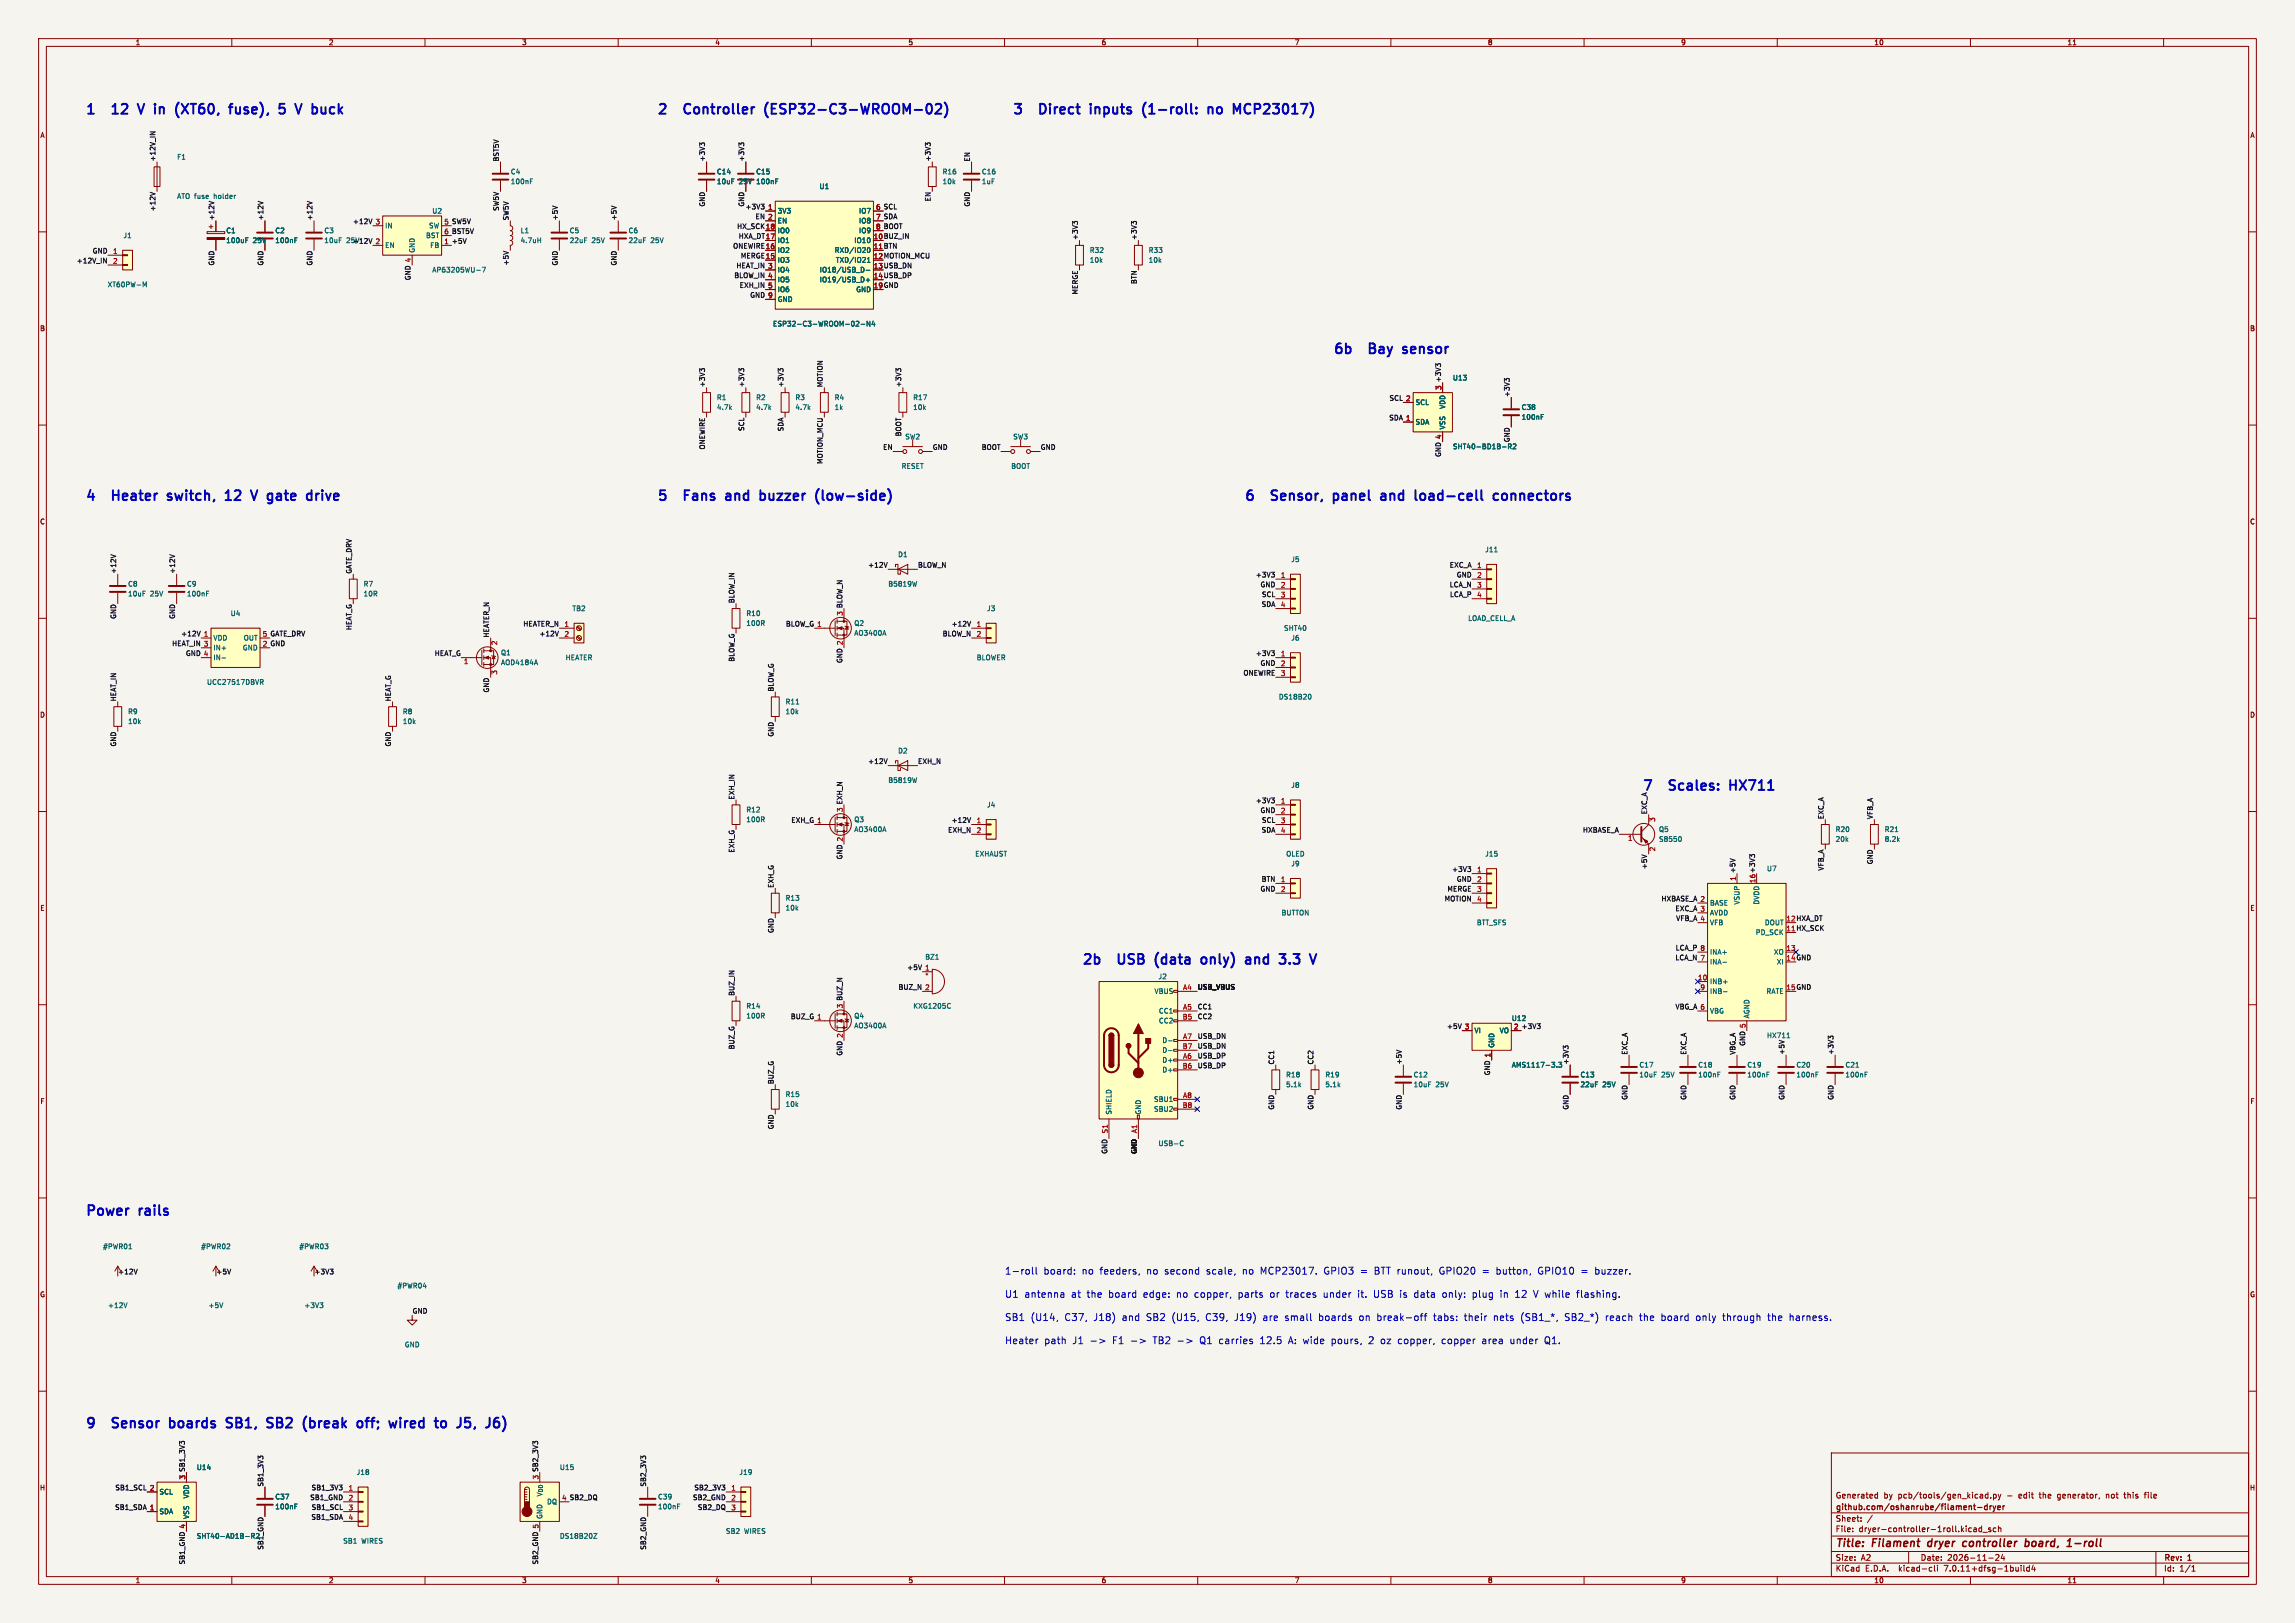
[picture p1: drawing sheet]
<svg xmlns="http://www.w3.org/2000/svg" width="594mm" height="420mm" viewBox="0 0 594 420" stroke-linecap="round" stroke-linejoin="round" font-family="sans-serif">
<defs><g id="words">
<g font-size="3.5" fill="#0000c2">
<text x="22" y="29.8">1</text>
<text x="30.3" y="29.8">12</text>
<text x="38.1" y="29.8">V</text>
<text x="43.2" y="29.8">in</text>
<text x="49.7" y="29.8">(XT60,</text>
<text x="64.7" y="29.8">fuse),</text>
<text x="78.6" y="29.8">5</text>
<text x="84" y="29.8">V</text>
<text x="170" y="29.8">2</text>
<text x="178.3" y="29.8">Controller</text>
<text x="200.1" y="29.8">(ESP32-C3-WROOM-02)</text>
<text x="262" y="29.8">3</text>
<text x="270.3" y="29.8">Direct</text>
<text x="284.4" y="29.8">inputs</text>
<text x="299" y="29.8">(1-roll:</text>
<text x="316.9" y="29.8">no</text>
<text x="324.5" y="29.8">MCP23017)</text>
<text x="345" y="91.7">6b</text>
<text x="355.6" y="91.7">Bay</text>
<text x="365.3" y="91.7">sensor</text>
<text x="22" y="129.8">4</text>
<text x="30.3" y="129.8">Heater</text>
<text x="45.6" y="129.8">switch,</text>
<text x="61.6" y="129.8">12</text>
<text x="69.4" y="129.8">V</text>
<text x="74.5" y="129.8">gate</text>
<text x="85.7" y="129.8">drive</text>
<text x="170" y="129.8">5</text>
<text x="178.3" y="129.8">Fans</text>
<text x="190.1" y="129.8">and</text>
<text x="199.9" y="129.8">buzzer</text>
<text x="215.4" y="129.8">(low-side)</text>
<text x="322" y="129.8">6</text>
<text x="330.3" y="129.8">Sensor,</text>
<text x="347.3" y="129.8">panel</text>
<text x="360.7" y="129.8">and</text>
<text x="370.5" y="129.8">load-cell</text>
<text x="391.8" y="129.8">connectors</text>
<text x="425" y="204.7">7</text>
<text x="433.3" y="204.7">Scales:</text>
<text x="449.9" y="204.7">HX711</text>
<text x="280" y="249.8">2b</text>
<text x="290.6" y="249.8">USB</text>
<text x="301.2" y="249.8">(data</text>
<text x="314.2" y="249.8">only)</text>
<text x="326.7" y="249.8">and</text>
<text x="336.5" y="249.8">3.3</text>
<text x="22" y="314.7">Power</text>
<text x="36.2" y="314.7">rails</text>
<text x="22" y="369.8">9</text>
<text x="30.3" y="369.8">Sensor</text>
<text x="46.1" y="369.8">boards</text>
<text x="61.9" y="369.8">SB1,</text>
<text x="73.4" y="369.8">SB2</text>
<text x="83.7" y="369.8">(break</text>
<text x="98.8" y="369.8">off;</text>
<text x="108.1" y="369.8">wired</text>
<text x="121" y="369.8">to</text>
<text x="127.7" y="369.8">J5,</text>
</g>
<g font-size="2.8" fill="#840000">
<text x="475" y="400.9">Title:</text>
<text x="484.7" y="400.9">Filament</text>
<text x="499.8" y="400.9">dryer</text>
<text x="509.7" y="400.9">controller</text>
<text x="526.6" y="400.9">board,</text>
<text x="538.3" y="400.9">1-roll</text>
</g>
<g font-size="2.5" fill="#0000c2">
<text x="260" y="330">1-roll</text>
<text x="270" y="330">board:</text>
<text x="280" y="330">no</text>
<text x="284.7" y="330">feeders,</text>
<text x="296.9" y="330">no</text>
<text x="301.6" y="330">second</text>
<text x="312.5" y="330">scale,</text>
<text x="322" y="330">no</text>
<text x="326.7" y="330">MCP23017.</text>
<text x="343.2" y="330">GPIO3</text>
<text x="352.8" y="330">=</text>
<text x="356.5" y="330">BTT runout,</text>
<text x="373.5" y="330">GPIO20</text>
<text x="388.4" y="330">button,</text>
<text x="399.3" y="330">GPIO10</text>
<text x="414.2" y="330">buzzer.</text>
<text x="260" y="336">U1</text>
<text x="265.1" y="336">antenna</text>
<text x="277.3" y="336">at</text>
<text x="281.4" y="336">the</text>
<text x="287" y="336">board</text>
<text x="296.1" y="336">edge:</text>
<text x="304.8" y="336">no</text>
<text x="309.5" y="336">copper,</text>
<text x="320.9" y="336">parts</text>
<text x="329.3" y="336">or</text>
<text x="333.5" y="336">traces</text>
<text x="343.3" y="336">under</text>
<text x="352.3" y="336">it.</text>
<text x="356.5" y="336">USB is</text>
<text x="367.1" y="336">data</text>
<text x="374.5" y="336">only:</text>
<text x="382.4" y="336">plug</text>
<text x="389.7" y="336">in</text>
<text x="393.7" y="336">12</text>
<text x="398.6" y="336">V while</text>
<text x="409.9" y="336">flashing.</text>
<text x="260" y="342">SB1</text>
<text x="266.7" y="342">(U14,</text>
<text x="275.5" y="342">C37,</text>
<text x="283.1" y="342">J18)</text>
<text x="290.6" y="342">and</text>
<text x="296.9" y="342">SB2</text>
<text x="303.6" y="342">(U15,</text>
<text x="312.5" y="342">C39,</text>
<text x="320" y="342">J19)</text>
<text x="327.5" y="342">are</text>
<text x="333.2" y="342">small</text>
<text x="342.1" y="342">boards</text>
<text x="352.6" y="342">on</text>
<text x="357.4" y="342">break-off</text>
<text x="372.1" y="342">tabs:</text>
<text x="380.2" y="342">their</text>
<text x="387.8" y="342">nets</text>
<text x="394.9" y="342">(SB1_*,</text>
<text x="406.4" y="342">SB2_*)</text>
<text x="417.1" y="342">reach</text>
<text x="426" y="342">the</text>
<text x="431.7" y="342">board</text>
<text x="440.8" y="342">only</text>
<text x="447.8" y="342">through</text>
<text x="459.6" y="342">the</text>
<text x="465.2" y="342">harness.</text>
<text x="260" y="348">Heater</text>
<text x="270.2" y="348">path</text>
<text x="277.6" y="348">J1</text>
<text x="288.1" y="348">F1</text>
<text x="298.7" y="348">TB2 -&gt;</text>
<text x="311" y="348">Q1 carries</text>
<text x="326.8" y="348">12.5</text>
<text x="334.3" y="348">A: wide</text>
<text x="345.5" y="348">pours,</text>
<text x="355.3" y="348">2</text>
<text x="358.5" y="348">oz</text>
<text x="363" y="348">copper,</text>
<text x="374.5" y="348">copper</text>
<text x="385" y="348">area</text>
<text x="392.4" y="348">under</text>
<text x="401.4" y="348">Q1.</text>
</g>
<g font-size="2.1" fill="#840000">
<text x="475" y="388">Generated</text>
<text x="487.5" y="388">by</text>
<text x="491.3" y="388">pcb/tools/gen_kicad.py</text>
<text x="519.6" y="388">-</text>
<text x="522.8" y="388">edit</text>
<text x="528.3" y="388">the</text>
<text x="533.1" y="388">generator,</text>
<text x="545.8" y="388">not</text>
<text x="550.7" y="388">this</text>
<text x="556.1" y="388">file</text>
<text x="475" y="394">Sheet:</text>
<text x="475" y="391.2">github.com/oshanrube/filament-dryer</text>
<text x="475" y="396.7">File:</text>
<text x="481.1" y="396.7">dryer-controller-1roll.kicad_sch</text>
<text x="475" y="406.9">KiCad</text>
<text x="475" y="404.1">Size:</text>
<text x="481.7" y="404.1">A2</text>
<text x="482.7" y="406.9">E.D.A.</text>
<text x="491.6" y="406.9">kicad-cli</text>
<text x="497" y="404.1">Date:</text>
<text x="503.5" y="406.9">7.0.11+dfsg-1build4</text>
<text x="504" y="404.1">2026-11-24</text>
<text x="560" y="404.3">Rev:</text>
<text x="560" y="406.9">Id:</text>
<text x="564.1" y="406.9">1/1</text>
<text x="566.4" y="404.3">1</text>
</g>
<g font-size="1.8" fill="#840000">
<text x="35" y="11.9">1</text>
<text x="85" y="11.9">2</text>
<text x="135" y="11.9">3</text>
<text x="185" y="11.9">4</text>
<text x="235" y="11.9">5</text>
<text x="285" y="11.9">6</text>
<text x="335" y="11.9">7</text>
<text x="385" y="11.9">8</text>
<text x="435" y="11.9">9</text>
<text x="485" y="11.9">10</text>
<text x="535" y="11.9">11</text>
<text x="10.3" y="35.9">A</text>
<text x="582.3" y="35.9">A</text>
<text x="226" y="62">10 BUZ_IN</text>
<text x="226" y="67.1">12 MOTION_MCU</text>
<text x="226" y="69.6">13 USB_DN</text>
<text x="226" y="72.1">14 USB_DP</text>
<text x="226" y="74.7">19 GND</text>
<text x="10.3" y="85.9">B</text>
<text x="582.3" y="85.9">B</text>
<text x="10.3" y="135.9">C</text>
<text x="582.3" y="135.9">C</text>
<text x="10.3" y="185.9">D</text>
<text x="582.3" y="185.9">D</text>
<text x="10.3" y="235.9">E</text>
<text x="582.3" y="235.9">E</text>
<text x="391.7" y="266.4">2 +3V3</text>
<text x="10.3" y="285.9">F</text>
<text x="582.3" y="285.9">F</text>
<text x="10.3" y="335.9">G</text>
<text x="582.3" y="335.9">G</text>
<text x="10.2" y="385.9">H</text>
<text x="582.2" y="385.9">H</text>
<text x="35" y="409.9">1</text>
<text x="85" y="409.9">2</text>
<text x="135" y="409.9">3</text>
<text x="185" y="409.9">4</text>
<text x="235" y="409.9">5</text>
<text x="285" y="409.9">6</text>
<text x="335" y="409.9">7</text>
<text x="385" y="409.9">8</text>
<text x="435" y="409.9">9</text>
<text x="485" y="409.9">10</text>
<text x="535" y="409.9">11</text>
</g>
<g font-size="1.8" fill="#0f0f0f">
<text x="40.3" y="41.9" transform="rotate(-90 40.3 41.9)">+12V_IN</text>
<text x="129.2" y="41.9" transform="rotate(-90 129.2 41.9)">BST5V</text>
<text x="182.5" y="41.9" transform="rotate(-90 182.5 41.9)">+3V3</text>
<text x="192.7" y="41.9" transform="rotate(-90 192.7 41.9)">+3V3</text>
<text x="241" y="41.9" transform="rotate(-90 241 41.9)">+3V3</text>
<text x="251.1" y="41.9" transform="rotate(-90 251.1 41.9)">EN</text>
<text x="182.5" y="53.6" transform="rotate(-90 182.5 53.6)">GND</text>
<text x="192.7" y="53.6" transform="rotate(-90 192.7 53.6)">GND</text>
<text x="241" y="52.2" transform="rotate(-90 241 52.2)">EN</text>
<text x="251.1" y="53.6" transform="rotate(-90 251.1 53.6)">GND</text>
<text x="40.3" y="54.8" transform="rotate(-90 40.3 54.8)">+12V</text>
<text x="55.5" y="57.1" transform="rotate(-90 55.5 57.1)">+12V</text>
<text x="68.2" y="57.1" transform="rotate(-90 68.2 57.1)">+12V</text>
<text x="80.9" y="57.1" transform="rotate(-90 80.9 57.1)">+12V</text>
<text x="91.2" y="58.1">+12V</text>
<text x="114.9" y="58.2">5 SW5V</text>
<text x="129.2" y="54.7" transform="rotate(-90 129.2 54.7)">SW5V</text>
<text x="131.7" y="57.1" transform="rotate(-90 131.7 57.1)">SW5V</text>
<text x="144.4" y="57.1" transform="rotate(-90 144.4 57.1)">+5V</text>
<text x="159.7" y="57.1" transform="rotate(-90 159.7 57.1)">+5V</text>
<text x="190.7" y="59.3">HX_SCK 18</text>
<text x="192.8" y="54.3">+3V3</text>
<text x="195.4" y="56.8">EN 2</text>
<text x="226.6" y="54.4">6 SCL</text>
<text x="226.6" y="56.9">7 SDA</text>
<text x="226.6" y="59.4">8 BOOT</text>
<text x="23.9" y="65.7">GND</text>
<text x="89.7" y="63.1">25V</text>
<text x="91.2" y="63.1">+12V</text>
<text x="114.9" y="63.2">1 +5V</text>
<text x="114.9" y="60.7">6 BST5V</text>
<text x="189.6" y="64.4">ONEWIRE16</text>
<text x="191.1" y="61.9">HXA_DT17</text>
<text x="279" y="62.2" transform="rotate(-90 279 62.2)">+3V3</text>
<text x="294.3" y="62.2" transform="rotate(-90 294.3 62.2)">+3V3</text>
<text x="19.8" y="68.2">+12V_IN</text>
<text x="55.5" y="68.8" transform="rotate(-90 55.5 68.8)">GND</text>
<text x="68.2" y="68.8" transform="rotate(-90 68.2 68.8)">GND</text>
<text x="80.9" y="68.8" transform="rotate(-90 80.9 68.8)">GND</text>
<text x="131.7" y="68.8" transform="rotate(-90 131.7 68.8)">+5V</text>
<text x="144.4" y="68.8" transform="rotate(-90 144.4 68.8)">GND</text>
<text x="159.7" y="68.8" transform="rotate(-90 159.7 68.8)">GND</text>
<text x="190.5" y="69.5">HEAT_IN 3</text>
<text x="191.6" y="67">MERGE15</text>
<text x="106.3" y="72.7" transform="rotate(-90 106.3 72.7)">GND 4</text>
<text x="189.9" y="72">BLOW_IN 4</text>
<text x="191.3" y="74.6">EXH_IN 5</text>
<text x="194" y="77.1">GND 9</text>
<text x="279" y="76.3" transform="rotate(-90 279 76.3)">MERGE</text>
<text x="294.3" y="73.6" transform="rotate(-90 294.3 73.6)">BTN</text>
<text x="182.5" y="100.3" transform="rotate(-90 182.5 100.3)">+3V3</text>
<text x="192.7" y="100.3" transform="rotate(-90 192.7 100.3)">+3V3</text>
<text x="202.9" y="100.3" transform="rotate(-90 202.9 100.3)">+3V3</text>
<text x="213" y="100.3" transform="rotate(-90 213 100.3)">MOTION</text>
<text x="233.3" y="100.3" transform="rotate(-90 233.3 100.3)">+3V3</text>
<text x="373.1" y="101" transform="rotate(-90 373.1 101)">3 +3V3</text>
<text x="359.5" y="103.8">SCL 2</text>
<text x="390.8" y="102.9" transform="rotate(-90 390.8 102.9)">+3V3</text>
<text x="192.7" y="111.7" transform="rotate(-90 192.7 111.7)">SCL</text>
<text x="202.9" y="111.7" transform="rotate(-90 202.9 111.7)">SDA</text>
<text x="233.3" y="113.1" transform="rotate(-90 233.3 113.1)">BOOT</text>
<text x="359.4" y="108.9">SDA 1</text>
<text x="182.5" y="116.4" transform="rotate(-90 182.5 116.4)">ONEWIRE</text>
<text x="228.5" y="116.5">EN</text>
<text x="241.3" y="116.5">GND</text>
<text x="254" y="116.5">BOOT</text>
<text x="269.2" y="116.5">GND</text>
<text x="373" y="118.4" transform="rotate(-90 373 118.4)">GND 4</text>
<text x="213" y="120.2" transform="rotate(-90 213 120.2)">MOTION_MCU</text>
<text x="30.1" y="148.6" transform="rotate(-90 30.1 148.6)">+12V</text>
<text x="45.4" y="148.6" transform="rotate(-90 45.4 148.6)">+12V</text>
<text x="91.1" y="148.6" transform="rotate(-90 91.1 148.6)">GATE_DRV</text>
<text x="224.6" y="147">+12V</text>
<text x="237.5" y="147">BLOW_N</text>
<text x="324.9" y="149.5">+3V3</text>
<text x="375.1" y="147">EXC_A</text>
<text x="376.9" y="149.5">GND</text>
<text x="326.1" y="152">GND</text>
<text x="326.5" y="154.6">SCL</text>
<text x="375.1" y="152">LCA_N</text>
<text x="375.2" y="154.6">LCA_P</text>
<text x="30.1" y="160.3" transform="rotate(-90 30.1 160.3)">GND</text>
<text x="45.4" y="160.3" transform="rotate(-90 45.4 160.3)">GND</text>
<text x="190.2" y="156.2" transform="rotate(-90 190.2 156.2)">BLOW_IN</text>
<text x="218.2" y="159.5" transform="rotate(-90 218.2 159.5)">3 BLOW_N</text>
<text x="326.4" y="157.1">SDA</text>
<text x="44.4" y="167.3">HEAT_IN 3</text>
<text x="46.8" y="164.7">+12V</text>
<text x="67.9" y="167.4">2 GND</text>
<text x="67.9" y="164.8">5 GATE_DRV</text>
<text x="91.1" y="163.2" transform="rotate(-90 91.1 163.2)">HEAT_G</text>
<text x="126.7" y="165.1" transform="rotate(-90 126.7 165.1)">HEATER_N</text>
<text x="135.3" y="162.2">HEATER_N 1</text>
<text x="139.5" y="164.7">+12V</text>
<text x="203.3" y="162.2">BLOW_G 1</text>
<text x="243.9" y="164.7">BLOW_N</text>
<text x="246.2" y="162.2">+12V</text>
<text x="48" y="169.8">GND 4</text>
<text x="112.4" y="169.8">HEAT_G</text>
<text x="190.2" y="171.4" transform="rotate(-90 190.2 171.4)">BLOW_G</text>
<text x="218.1" y="171.7" transform="rotate(-90 218.1 171.7)">GND 2</text>
<text x="324.9" y="169.8">+3V3</text>
<text x="326.1" y="172.4">GND</text>
<text x="126.7" y="179.3" transform="rotate(-90 126.7 179.3)">GND</text>
<text x="200.3" y="179.1" transform="rotate(-90 200.3 179.1)">BLOW_G</text>
<text x="321.7" y="174.9">ONEWIRE 3</text>
<text x="30.1" y="181.6" transform="rotate(-90 30.1 181.6)">HEAT_IN</text>
<text x="101.3" y="181.6" transform="rotate(-90 101.3 181.6)">HEAT_G</text>
<text x="200.3" y="190.8" transform="rotate(-90 200.3 190.8)">GND</text>
<text x="30.1" y="193.3" transform="rotate(-90 30.1 193.3)">GND</text>
<text x="101.3" y="193.3" transform="rotate(-90 101.3 193.3)">GND</text>
<text x="224.6" y="197.8">+12V</text>
<text x="237.5" y="197.8">EXH_N</text>
<text x="190.2" y="207" transform="rotate(-90 190.2 207)">EXH_IN</text>
<text x="324.9" y="207.9">+3V3</text>
<text x="204.7" y="213">EXH_G 1</text>
<text x="218.2" y="210.3" transform="rotate(-90 218.2 210.3)">3 EXH_N</text>
<text x="245.3" y="215.6">EXH_N</text>
<text x="246.2" y="213">+12V</text>
<text x="326.1" y="210.5">GND</text>
<text x="326.4" y="215.6">SDA</text>
<text x="326.5" y="213">SCL</text>
<text x="409.6" y="215.6">HXBASE_A</text>
<text x="426.4" y="210.8" transform="rotate(-90 426.4 210.8)">EXC_A</text>
<text x="472.1" y="212.1" transform="rotate(-90 472.1 212.1)">EXC_A</text>
<text x="484.8" y="212.1" transform="rotate(-90 484.8 212.1)">VFB_A</text>
<text x="190.2" y="220.8" transform="rotate(-90 190.2 220.8)">EXH_G</text>
<text x="218.1" y="222.5" transform="rotate(-90 218.1 222.5)">GND 2</text>
<text x="375.7" y="225.7">+3V3</text>
<text x="426.4" y="225.1" transform="rotate(-90 426.4 225.1)">+5V</text>
<text x="472.1" y="225.4" transform="rotate(-90 472.1 225.4)">VFB_A</text>
<text x="484.8" y="223.8" transform="rotate(-90 484.8 223.8)">GND</text>
<text x="200.3" y="229.9" transform="rotate(-90 200.3 229.9)">EXH_G</text>
<text x="326.1" y="230.8">GND</text>
<text x="326.4" y="228.3">BTN</text>
<text x="373.8" y="233.3">MOTION</text>
<text x="374.5" y="230.8">MERGE 3</text>
<text x="376.9" y="228.3">GND</text>
<text x="429.9" y="233.3">HXBASE_A 2</text>
<text x="449.3" y="228" transform="rotate(-90 449.3 228)">1 +5V</text>
<text x="454.4" y="228.6" transform="rotate(-90 454.4 228.6)">16 +3V3</text>
<text x="433.5" y="235.9">EXC_A 3</text>
<text x="433.7" y="238.4">VFB_A 4</text>
<text x="462.2" y="238.5">12 HXA_DT</text>
<text x="200.3" y="241.6" transform="rotate(-90 200.3 241.6)">GND</text>
<text x="462.2" y="241">11 HX_SCK</text>
<text x="234.7" y="251.1">+5V</text>
<text x="433.5" y="248.6">LCA_N 7</text>
<text x="433.6" y="246">LCA_P 8</text>
<text x="462.2" y="248.7">14 GND</text>
<text x="190.2" y="257.8" transform="rotate(-90 190.2 257.8)">BUZ_IN</text>
<text x="232.4" y="256.2">BUZ_N 2</text>
<text x="309.9" y="256.2">USB_VBUS</text>
<text x="462.2" y="256.3">15 GND</text>
<text x="204.6" y="263.8">BUZ_G 1</text>
<text x="218.2" y="261.1" transform="rotate(-90 218.2 261.1)">3 BUZ_N</text>
<text x="309.9" y="263.8">CC2</text>
<text x="309.9" y="261.3">CC1</text>
<text x="433.5" y="261.3">VBG_A 6</text>
<text x="309.9" y="268.9">USB_DN</text>
<text x="374.4" y="266.4">+5V</text>
<text x="190.2" y="271.7" transform="rotate(-90 190.2 271.7)">BUZ_G</text>
<text x="218.1" y="273.3" transform="rotate(-90 218.1 273.3)">GND 2</text>
<text x="309.9" y="274">USB_DP</text>
<text x="309.9" y="271.4">USB_DN</text>
<text x="329.8" y="275.6" transform="rotate(-90 329.8 275.6)">CC1</text>
<text x="340" y="275.6" transform="rotate(-90 340 275.6)">CC2</text>
<text x="362.9" y="275.6" transform="rotate(-90 362.9 275.6)">+5V</text>
<text x="421.3" y="273.1" transform="rotate(-90 421.3 273.1)">EXC_A</text>
<text x="436.5" y="273.1" transform="rotate(-90 436.5 273.1)">EXC_A</text>
<text x="449.2" y="273.1" transform="rotate(-90 449.2 273.1)">VBG_A</text>
<text x="451.8" y="270.8" transform="rotate(-90 451.8 270.8)">GND 5</text>
<text x="461.9" y="273.1" transform="rotate(-90 461.9 273.1)">+5V</text>
<text x="474.6" y="273.1" transform="rotate(-90 474.6 273.1)">+3V3</text>
<text x="200.3" y="280.7" transform="rotate(-90 200.3 280.7)">BUZ_G</text>
<text x="309.9" y="276.5">USB_DP</text>
<text x="385.7" y="278.4" transform="rotate(-90 385.7 278.4)">GND 1</text>
<text x="329.8" y="287.3" transform="rotate(-90 329.8 287.3)">GND</text>
<text x="340" y="287.3" transform="rotate(-90 340 287.3)">GND</text>
<text x="362.9" y="287.3" transform="rotate(-90 362.9 287.3)">GND</text>
<text x="406" y="287.3" transform="rotate(-90 406 287.3)">GND</text>
<text x="421.3" y="284.7" transform="rotate(-90 421.3 284.7)">GND</text>
<text x="436.5" y="284.7" transform="rotate(-90 436.5 284.7)">GND</text>
<text x="449.2" y="284.7" transform="rotate(-90 449.2 284.7)">GND</text>
<text x="461.9" y="284.7" transform="rotate(-90 461.9 284.7)">GND</text>
<text x="474.6" y="284.7" transform="rotate(-90 474.6 284.7)">GND</text>
<text x="200.3" y="292.4" transform="rotate(-90 200.3 292.4)">GND</text>
<text x="286.7" y="298.7" transform="rotate(-90 286.7 298.7)">GND</text>
<text x="294.3" y="298.7" transform="rotate(-90 294.3 298.7)">GND</text>
<text x="30.5" y="329.9">+12V</text>
<text x="55.9" y="329.9">+5V</text>
<text x="81.3" y="329.9">+3V3</text>
<text x="106.7" y="340">GND</text>
<text x="48" y="383" transform="rotate(-90 48 383)">3 SB1_3V3</text>
<text x="139.4" y="383" transform="rotate(-90 139.4 383)">3 SB2_3V3</text>
<text x="29.7" y="385.7">SB1_SCL 2</text>
<text x="68.2" y="384.8" transform="rotate(-90 68.2 384.8)">SB1_3V3</text>
<text x="80.2" y="388.3">SB1_GND</text>
<text x="80.5" y="385.7">SB1_3V3</text>
<text x="145.3" y="388.4">4 SB2_DQ</text>
<text x="167.3" y="384.8" transform="rotate(-90 167.3 384.8)">SB2_3V3</text>
<text x="179.2" y="388.3">SB2_GND</text>
<text x="179.6" y="385.7">SB2_3V3</text>
<text x="29.7" y="390.8">SB1_SDA 1</text>
<text x="80.5" y="393.4">SB1_SDA</text>
<text x="80.5" y="390.8">SB1_SCL</text>
<text x="180.5" y="390.8">SB2_DQ</text>
<text x="167.3" y="401.2" transform="rotate(-90 167.3 401.2)">SB2_GND</text>
<text x="47.9" y="405" transform="rotate(-90 47.9 405)">SB1_GND 4</text>
<text x="139.4" y="405" transform="rotate(-90 139.4 405)">SB2_GND 5</text>
</g>
<g font-size="1.8" fill="#006464">
<text x="45.7" y="41.5">F1</text>
<text x="132.1" y="45.3">C4</text>
<text x="132.1" y="47.9">100nF</text>
<text x="185.4" y="45.3">C14</text>
<text x="185.4" y="47.9">10uF</text>
<text x="191.3" y="47.9">25V 100nF</text>
<text x="195.6" y="45.3">C15</text>
<text x="243.8" y="47.9">10k</text>
<text x="243.8" y="45.3">R16</text>
<text x="254" y="45.3">C16</text>
<text x="254" y="47.9">1uF</text>
<text x="45.7" y="51.7">ATO fuse</text>
<text x="55.4" y="51.7">holder</text>
<text x="212" y="49.1">U1</text>
<text x="99.6" y="59.3">IN</text>
<text x="110.9" y="59.3">SW</text>
<text x="111.8" y="55.5">U2</text>
<text x="201.2" y="55.5">3V3</text>
<text x="201.2" y="58">EN</text>
<text x="222.2" y="55.5">IO7</text>
<text x="222.2" y="58">IO8</text>
<text x="31.8" y="61.8">J1</text>
<text x="58.4" y="60.6">C1</text>
<text x="58.4" y="63.1">100uF</text>
<text x="65.5" y="63.1">25V</text>
<text x="71.1" y="60.6">C2</text>
<text x="71.1" y="63.1">100nF</text>
<text x="83.8" y="60.6">C3</text>
<text x="83.8" y="63.1">10uF</text>
<text x="99.6" y="64.4">EN</text>
<text x="107.5" y="65.5" transform="rotate(-90 107.5 65.5)">GND</text>
<text x="110.1" y="61.8">BST</text>
<text x="111.2" y="64.4">FB</text>
<text x="134.6" y="63.1">4.7uH</text>
<text x="134.6" y="60.6">L1</text>
<text x="147.3" y="60.6">C5</text>
<text x="147.3" y="63.1">22uF</text>
<text x="153.2" y="63.1">25V</text>
<text x="162.6" y="60.6">C6</text>
<text x="162.6" y="63.1">22uF</text>
<text x="168.4" y="63.1">25V</text>
<text x="201.2" y="65.6">IO2</text>
<text x="201.2" y="63.1">IO1</text>
<text x="201.2" y="60.6">IO0</text>
<text x="215.9" y="65.6">RXD/IO20</text>
<text x="221" y="63.1">IO10</text>
<text x="222.2" y="60.6">IO9</text>
<text x="282" y="65.6">R32</text>
<text x="297.2" y="65.6">R33</text>
<text x="111.8" y="70.7">AP63205WU-7</text>
<text x="201.2" y="68.2">IO3</text>
<text x="201.2" y="70.7">IO4</text>
<text x="212" y="70.7">IO18/USB_D-</text>
<text x="216.2" y="68.2">TXD/IO21</text>
<text x="282" y="68.2">10k</text>
<text x="297.2" y="68.2">10k</text>
<text x="27.7" y="74.5">XT60PW-M</text>
<text x="201.2" y="73.3">IO5</text>
<text x="201.2" y="75.8">IO6</text>
<text x="212" y="73.3">IO19/USB_D+</text>
<text x="221.5" y="75.8">GND</text>
<text x="201.2" y="78.3">GND</text>
<text x="200" y="84.7">ESP32-C3-WROOM-02-N4</text>
<text x="375.9" y="98.7">U13</text>
<text x="185.4" y="103.7">R1</text>
<text x="185.4" y="106.3">4.7k</text>
<text x="195.6" y="103.7">R2</text>
<text x="195.6" y="106.3">4.7k</text>
<text x="205.7" y="103.7">R3</text>
<text x="205.7" y="106.3">4.7k</text>
<text x="215.9" y="103.7">R4</text>
<text x="215.9" y="106.3">1k</text>
<text x="236.2" y="106.3">10k</text>
<text x="236.2" y="103.7">R17</text>
<text x="366.3" y="105">SCL</text>
<text x="374.2" y="105.9" transform="rotate(-90 374.2 105.9)">VDD</text>
<text x="393.7" y="106.3">C38</text>
<text x="234.2" y="113.9">SW2</text>
<text x="262.1" y="113.9">SW3</text>
<text x="366.3" y="110.1">SDA</text>
<text x="374.2" y="111.3" transform="rotate(-90 374.2 111.3)">VSS</text>
<text x="393.7" y="108.8">100nF</text>
<text x="375.9" y="116.4">SHT40-BD1B-R2</text>
<text x="390.8" y="114.6" transform="rotate(-90 390.8 114.6)">GND</text>
<text x="233.2" y="121.5">RESET</text>
<text x="261.6" y="121.5">BOOT</text>
<text x="384.3" y="143.1">J11</text>
<text x="232.3" y="144.4">D1</text>
<text x="334.1" y="145.6">J5</text>
<text x="33" y="152">C8</text>
<text x="33" y="154.5">10uF</text>
<text x="38.9" y="154.5">25V</text>
<text x="48.3" y="152">C9</text>
<text x="48.3" y="154.5">100nF</text>
<text x="94" y="152">R7</text>
<text x="94" y="154.5">10R</text>
<text x="229.8" y="152">B5819W</text>
<text x="59.6" y="159.6">U4</text>
<text x="148" y="158.3">TB2</text>
<text x="193" y="159.6">R10</text>
<text x="255.3" y="158.3">J3</text>
<text x="379.9" y="160.9">LOAD_CELL_A</text>
<text x="55.1" y="166">VDD</text>
<text x="63" y="166">OUT</text>
<text x="193" y="162.2">100R</text>
<text x="221" y="164.7">AO3400A</text>
<text x="221" y="162.2">Q2</text>
<text x="332.2" y="163.4">SHT40</text>
<text x="334.1" y="166">J6</text>
<text x="55.1" y="168.5">IN+</text>
<text x="55.1" y="171">IN-</text>
<text x="62.7" y="168.5">GND</text>
<text x="129.5" y="172.3">AOD4184A</text>
<text x="129.5" y="169.8">Q1</text>
<text x="146.3" y="171">HEATER</text>
<text x="252.7" y="171">BLOWER</text>
<text x="53.4" y="177.4">UCC27517DBVR</text>
<text x="33" y="185">R9</text>
<text x="104.1" y="185">R8</text>
<text x="203.2" y="185">10k</text>
<text x="203.2" y="182.5">R11</text>
<text x="330.9" y="181.2">DS18B20</text>
<text x="33" y="187.6">10k</text>
<text x="104.1" y="187.6">10k</text>
<text x="232.3" y="195.2">D2</text>
<text x="229.8" y="202.8">B5819W</text>
<text x="255.3" y="209.1">J4</text>
<text x="334.1" y="204.1">J8</text>
<text x="193" y="213">100R</text>
<text x="193" y="210.4">R12</text>
<text x="221" y="215.5">AO3400A</text>
<text x="221" y="213">Q3</text>
<text x="429.3" y="215.5">Q5</text>
<text x="475" y="215.5">R20</text>
<text x="487.7" y="215.5">R21</text>
<text x="252.3" y="221.8">EXHAUST</text>
<text x="332.8" y="221.8">OLED</text>
<text x="384.3" y="221.8">J15</text>
<text x="429.3" y="218">S8550</text>
<text x="475" y="218">20k</text>
<text x="487.7" y="218">8.2k</text>
<text x="334.1" y="224.4">J9</text>
<text x="457.2" y="225.7">U7</text>
<text x="203.2" y="233.3">R13</text>
<text x="203.2" y="235.8">10k</text>
<text x="331.6" y="237.1">BUTTON</text>
<text x="382.1" y="239.6">BTT_SFS</text>
<text x="442.5" y="234.5">BASE</text>
<text x="442.5" y="237.1">AVDD</text>
<text x="442.5" y="239.6">VFB</text>
<text x="450.4" y="234.2" transform="rotate(-90 450.4 234.2)">VSUP</text>
<text x="455.5" y="234.2" transform="rotate(-90 455.5 234.2)">DVDD</text>
<text x="456.7" y="239.6">DOUT</text>
<text x="454.3" y="242.2">PD_SCK</text>
<text x="239.4" y="248.5">BZ1</text>
<text x="442.5" y="249.8">INA-</text>
<text x="442.5" y="247.2">INA+</text>
<text x="459" y="247.2">XO</text>
<text x="459.8" y="249.8">XI</text>
<text x="298.7" y="257.4">VBUS</text>
<text x="299.7" y="253.6">J2</text>
<text x="442.5" y="254.9">INB+</text>
<text x="442.5" y="257.4">INB-</text>
<text x="457.1" y="257.4">RATE</text>
<text x="193" y="263.8">100R</text>
<text x="193" y="261.2">R14</text>
<text x="221" y="263.8">Q4</text>
<text x="236.3" y="261.2">KXG1205C</text>
<text x="299.8" y="262.5">CC1</text>
<text x="442.5" y="262.5">VBG</text>
<text x="453" y="263.7" transform="rotate(-90 453 263.7)">AGND</text>
<text x="221" y="266.3">AO3400A</text>
<text x="299.8" y="265">CC2</text>
<text x="381.5" y="267.6">VI</text>
<text x="388" y="267.6">VO</text>
<text x="391.2" y="264.4">U12</text>
<text x="457.2" y="268.8">HX711</text>
<text x="300.7" y="275.2">D+</text>
<text x="300.7" y="270.1">D-</text>
<text x="300.7" y="272.6">D-</text>
<text x="386.9" y="271.3" transform="rotate(-90 386.9 271.3)">GND</text>
<text x="406" y="275.6" transform="rotate(-90 406 275.6)">+3V3</text>
<text x="300.7" y="277.7">D+</text>
<text x="332.8" y="279">R18</text>
<text x="332.8" y="281.5">5.1k</text>
<text x="342.9" y="279">R19</text>
<text x="342.9" y="281.5">5.1k</text>
<text x="365.8" y="279">C12</text>
<text x="365.8" y="281.5">10uF</text>
<text x="371.6" y="281.5">25V</text>
<text x="391.2" y="276.5">AMS1117-3.3</text>
<text x="409" y="279">C13</text>
<text x="409" y="281.5">22uF</text>
<text x="414.8" y="281.5">25V</text>
<text x="424.2" y="276.5">C17</text>
<text x="424.2" y="279">10uF</text>
<text x="430" y="279">25V</text>
<text x="439.4" y="276.5">C18</text>
<text x="439.4" y="279">100nF</text>
<text x="452.1" y="276.5">C19</text>
<text x="452.1" y="279">100nF</text>
<text x="464.8" y="276.5">C20</text>
<text x="464.8" y="279">100nF</text>
<text x="477.5" y="276.5">C21</text>
<text x="477.5" y="279">100nF</text>
<text x="203.2" y="286.6">10k</text>
<text x="203.2" y="284.1">R15</text>
<text x="298.6" y="285.3">SBU1</text>
<text x="298.6" y="287.9">SBU2</text>
<text x="287.9" y="288.5" transform="rotate(-90 287.9 288.5)">SHIELD</text>
<text x="295.5" y="288.5" transform="rotate(-90 295.5 288.5)">GND</text>
<text x="299.7" y="296.8">USB-C</text>
<text x="26.5" y="323.4">#PWR01</text>
<text x="51.9" y="323.4">#PWR02</text>
<text x="77.3" y="323.4">#PWR03</text>
<text x="102.7" y="333.6">#PWR04</text>
<text x="27.8" y="338.7">+12V</text>
<text x="53.8" y="338.7">+5V</text>
<text x="78.6" y="338.7">+3V3</text>
<text x="104.6" y="348.8">GND</text>
<text x="50.8" y="380.6">U14</text>
<text x="92.2" y="381.9">J18</text>
<text x="144.8" y="380.6">U15</text>
<text x="191.2" y="381.9">J19</text>
<text x="41.1" y="386.9">SCL</text>
<text x="49.1" y="387.9" transform="rotate(-90 49.1 387.9)">VDD</text>
<text x="71.1" y="388.2">C37</text>
<text x="141.5" y="389.5">DQ</text>
<text x="170.2" y="388.2">C39</text>
<text x="41.1" y="392">SDA</text>
<text x="49.1" y="393.2" transform="rotate(-90 49.1 393.2)">VSS</text>
<text x="71.1" y="390.8">100nF</text>
<text x="140.6" y="393.2" transform="rotate(-90 140.6 393.2)">GND</text>
<text x="170.2" y="390.8">100nF</text>
<text x="50.8" y="398.4">SHT40-AD1B-R2</text>
<text x="68.2" y="401.2" transform="rotate(-90 68.2 401.2)">SB1_GND</text>
<text x="88.7" y="399.6">SB1</text>
<text x="93.6" y="399.6">WIRES</text>
<text x="144.8" y="398.4">DS18B20Z</text>
<text x="187.8" y="397.1">SB2</text>
<text x="192.6" y="397.1">WIRES</text>
</g>
<g font-size="1.8" fill="#a90000">
<text x="97.1" y="58.2">3</text>
<text x="198.1" y="59.4">18</text>
<text x="198.7" y="54.4">1</text>
<text x="198.7" y="56.9">2</text>
<text x="226.6" y="54.4">6</text>
<text x="226.6" y="56.9">7</text>
<text x="226.6" y="59.4">8</text>
<text x="29.1" y="65.8">1</text>
<text x="97.1" y="63.2">2</text>
<text x="198.1" y="64.5">16</text>
<text x="198.1" y="62">17</text>
<text x="226" y="64.5">11 BTN</text>
<text x="226" y="62">10</text>
<text x="226" y="64.5">11</text>
<text x="29.1" y="68.3">2</text>
<text x="198.1" y="67.1">15</text>
<text x="198.7" y="69.6">3</text>
<text x="226" y="67.1">12</text>
<text x="226" y="69.6">13</text>
<text x="198.7" y="72.1">4</text>
<text x="198.7" y="74.7">5</text>
<text x="198.7" y="77.2">9</text>
<text x="226" y="72.1">14</text>
<text x="226" y="74.7">19</text>
<text x="373.1" y="101" transform="rotate(-90 373.1 101)">3</text>
<text x="363.8" y="103.9">2</text>
<text x="363.8" y="109">1</text>
<text x="373.1" y="113.7" transform="rotate(-90 373.1 113.7)">4</text>
<text x="331.4" y="149.6">1</text>
<text x="382.2" y="147.1">1</text>
<text x="382.2" y="149.6">2</text>
<text x="331.4" y="152.1">2</text>
<text x="331.4" y="154.7">3</text>
<text x="382.2" y="152.1">3</text>
<text x="382.2" y="154.7">4</text>
<text x="331.4" y="157.2">4</text>
<text x="52.6" y="164.8">1</text>
<text x="129" y="167.1" transform="rotate(-90 129 167.1)">2</text>
<text x="146" y="164.8">2</text>
<text x="252.7" y="162.3">1</text>
<text x="252.7" y="164.8">2</text>
<text x="119.9" y="172.2">1</text>
<text x="331.4" y="169.9">1</text>
<text x="331.4" y="172.5">2</text>
<text x="129" y="174.7" transform="rotate(-90 129 174.7)">3</text>
<text x="331.4" y="208">1</text>
<text x="252.7" y="213.1">1</text>
<text x="252.7" y="215.6">2</text>
<text x="331.4" y="210.6">2</text>
<text x="331.4" y="213.1">3</text>
<text x="331.4" y="215.6">4</text>
<text x="428.7" y="212.8" transform="rotate(-90 428.7 212.8)">3</text>
<text x="421.3" y="217.9">1</text>
<text x="428.7" y="220.4" transform="rotate(-90 428.7 220.4)">2</text>
<text x="382.2" y="225.8">1</text>
<text x="331.4" y="228.3">1</text>
<text x="331.4" y="230.9">2</text>
<text x="382.2" y="228.3">2</text>
<text x="382.2" y="233.4">4</text>
<text x="239.3" y="251.2">1</text>
<text x="462.2" y="246.1">13</text>
<text x="306.1" y="256.3">A4</text>
<text x="439.4" y="253.7">10</text>
<text x="440" y="256.3">9</text>
<text x="306" y="263.9">B5</text>
<text x="306.1" y="261.4">A5</text>
<text x="306.1" y="269">A7</text>
<text x="379" y="266.4">3</text>
<text x="391.7" y="266.4">2</text>
<text x="306" y="271.5">B7</text>
<text x="306.1" y="274.1">A6</text>
<text x="385.8" y="273.8" transform="rotate(-90 385.8 273.8)">1</text>
<text x="306" y="276.6">B6</text>
<text x="306" y="286.8">B8</text>
<text x="306.1" y="284.2">A8</text>
<text x="286.8" y="293.4" transform="rotate(-90 286.8 293.4)">S1</text>
<text x="294.4" y="293.4" transform="rotate(-90 294.4 293.4)">A1</text>
<text x="48" y="383" transform="rotate(-90 48 383)">3</text>
<text x="38.7" y="385.8">2</text>
<text x="90.1" y="385.8">1</text>
<text x="90.1" y="388.4">2</text>
<text x="140.6" y="387.4" transform="rotate(-90 140.6 387.4)">V_{DD}</text>
<text x="189.2" y="385.8">1</text>
<text x="189.2" y="388.4">2</text>
<text x="38.7" y="390.9">1</text>
<text x="48" y="395.7" transform="rotate(-90 48 395.7)">4</text>
<text x="90.1" y="390.9">3</text>
<text x="90.1" y="393.4">4</text>
<text x="189.2" y="390.9">3</text>
</g>
</g></defs>
<path d="M0 0h594v420h-594z" fill="#f5f4ef" stroke="#f5f4ef" stroke-width=".26"/>
<g fill="none" stroke="#840000" stroke-width=".26">
<path d="M10 10h574v400h-574zM12 12h570v396h-570zM60 10v2M110 10v2M160 10v2M210 10v2M260 10v2M310 10v2M360 10v2M410 10v2M460 10v2M510 10v2"/>
<path d="M536.6 11.6h.7M560 10v2M10 60h2M39.9 43.2h1.5v5.1h-1.5zM40.6 41.9v7.6M53.6 59.9h4.6v.6h-4.6zM54.1 58.7h1M54.6 58.2v1M55.9 57.2v2.7M68.6 57.2v2.7M81.3 57.2v2.7M96.5 58.4h2.6"/>
<path d="M99.1 55.9h15.2v10.1h-15.2zM114.3 58.4h2.5M129.5 41.9v2.8M129.5 46.7v2.8M132.1 57.2v1.2l.4 .2 .2 .5-.2 .4-.4 .2 .4 .2 .2 .4-.2 .5-.4 .2 .4 .1 .2 .5-.2 .4-.4 .2 .4 .2 .2 .5-.2 .4-.4 .2v1.3M144.8 57.2v2.7M160 57.2v2.7M182.9 41.9v2.8M182.9 46.7v2.8M193 41.9v2.8M193 46.7v2.8M198.1 54.6h2.6"/>
<path d="M198.1 59.7h2.6M198.1 57.2h2.6M200.7 52.1h25.4v27.9h-25.4zM226.1 54.6h2.5M226.1 59.7h2.5M226.1 57.2h2.5M240.3 43.2h2v5.1h-2zM241.3 41.9v1.3M241.3 48.3v1.2M251.5 41.9v2.8M251.5 46.7v2.8M582 60h2"/>
<path d="M27.9 66h3.8M27.9 68.6h3.8M31.7 68.5h1.3v.2h-1.3zM31.7 65.9h1.3v.3h-1.3zM31.7 64.8h2.6v5.1h-2.6zM55.9 62v2.8M68.6 62v2.8M81.3 62v2.8M96.5 63.5h2.6M106.7 66v2.6M114.3 63.5h2.5M114.3 61h2.5"/>
<path d="M144.8 62v2.8M160 62v2.8M198.1 67.3h2.6M198.1 64.8h2.6M198.1 62.2h2.6M198.1 69.9h2.6M198.1 72.4h2.6M198.1 74.9h2.6M198.1 77.5h2.6M278.4 63.5h2v5.1h-2zM279.4 62.2v1.3M279.4 68.6v1.3"/>
<path d="M293.6 63.5h2.1v5.1h-2.1zM294.6 62.2v1.3M294.6 68.6v1.3M373.4 99.1v2.5M10 110h2M181.9 101.6h2v5.1h-2zM182.9 100.3v1.3M182.9 106.7v1.3M192 101.6h2.1v5.1h-2.1zM193 100.3v1.3M193 106.7v1.3M202.2 101.6h2v5.1h-2z"/>
<path d="M203.2 100.3v1.3M203.2 106.7v1.3M212.3 101.6h2.1v5.1h-2.1zM213.4 100.3v1.3M213.4 106.7v1.3M231.1 116.8h2.6M232.7 101.6h2v5.1h-2zM233.7 115.6h5.1M233.7 100.3v1.3M233.7 106.7v1.3M236.2 113.8v1.8M238.8 116.8h2.5"/>
<path d="M259.1 116.8h2.5M261.6 115.6h5.1M264.2 113.8v1.8M266.7 116.8h2.5M363.2 109.2h2.6M363.2 104.1h2.6M365.8 101.6h10.1v10.2h-10.1zM373.4 111.8v2.5M391.2 102.9v2.8M391.2 107.7v2.8M582 110h2M10 160h2"/>
<path d="M30.5 148.6v2.8M30.5 153.4v2.8M45.7 148.6v2.8M45.7 153.4v2.8M90.4 149.9h2.1v5h-2.1zM91.4 148.6v1.3M91.4 154.9v1.3M189.5 157.5h2v5.1h-2zM190.5 156.2v1.3M218.4 157.5v3.3M229.9 147.3h7.6M231.8 146.7v-.6h.6v2.5h.6v-.6"/>
<path d="M232.4 147.3l2.5-1.2v2.5zM330.2 149.9h3.8M330.2 152.4h3.8M330.2 154.9h3.8M330.2 157.5h3.8M334 157.4h1.3v.2h-1.3zM334 154.8h1.3v.3h-1.3zM334 152.3h1.3v.2h-1.3zM334 149.7h1.3v.3h-1.3zM334 148.6h2.5v10.2h-2.5zM381 147.3h3.8M381 149.9h3.8"/>
<path d="M381 152.4h3.8M381 154.9h3.8M384.8 154.8h1.3v.3h-1.3zM384.8 152.3h1.3v.2h-1.3zM384.8 149.7h1.3v.3h-1.3zM384.8 147.2h1.3v.2h-1.3zM384.8 146.1h2.5v10.1h-2.5zM582 160h2M52.1 165.1h2.5M52.1 170.2h2.5M52.1 167.6h2.5M54.6 162.6h12.7v10.1h-12.7z"/>
<path d="M67.3 165.1h2.5M119.4 170.2h5.3M124.7 168.3v3.8M125.2 170.2h1.8v5.1M125.2 168.4h2.6v3.6h-2.6M125.2 167.9v1M125.2 169.7v1M125.2 171.5v1M127 165.1v3.3M127.3 169.7l1 .2M127.8 169.8l.3 .6h-.7zM144.8 162.6h3.8"/>
<path d="M144.8 165.1h3.8M148.6 161.3h2.5v5.1h-2.5zM149.3 164.8l.9 .8M149.3 162.2l.9 .9M149.5 164.6l.9 .8M149.5 162.1l.9 .8M190.5 162.6v1.2M200.7 179.1v1.2M210.8 162.6h5.4M216.2 160.7v3.8M216.7 162.6h1.7v5M216.7 160.8h2.5v3.5h-2.5"/>
<path d="M216.7 160.3v1M216.7 162.1v1M216.7 163.8v1M218.7 162.1l1 .2M219.2 162.2l.4 .6h-.8zM251.5 162.6h3.8M251.5 165.1h3.8M255.3 165h1.2v.2h-1.2zM255.3 162.4h1.2v.3h-1.2zM255.3 161.3h2.5v5.1h-2.5zM330.2 170.2h3.8M330.2 172.7h3.8"/>
<path d="M330.2 175.3h3.8M334 175.1h1.3v.3h-1.3zM334 172.6h1.3v.2h-1.3zM334 170.1h1.3v.2h-1.3zM334 168.9h2.5v7.6h-2.5zM29.5 182.9h2v5.1h-2zM30.5 181.6v1.3M30.5 188v1.2M100.6 182.9h2v5.1h-2zM101.6 181.6v1.3M101.6 188v1.2M199.6 180.3h2.1v5.1h-2.1z"/>
<path d="M200.7 185.4v1.3M229.9 198.1h7.6M231.8 197.5v-.6h.6v2.5h.6v-.6M232.4 198.1l2.5-1.2v2.5zM10 210h2M189.5 208.3h2v5.1h-2zM190.5 207v1.3M190.5 213.4v1.2M210.8 213.4h5.4M216.2 211.5v3.8M216.7 213.4h1.7v5M216.7 211.6h2.5v3.5h-2.5"/>
<path d="M216.7 211.1v1M216.7 212.9v1M216.7 214.6v1M218.4 208.3v3.3M218.7 212.9l1 .2M219.2 213l.4 .6h-.8zM251.5 213.4h3.8M251.5 215.9h3.8M255.3 215.8h1.2v.2h-1.2zM255.3 213.2h1.2v.3h-1.2zM255.3 212.1h2.5v5.1h-2.5zM330.2 213.4h3.8"/>
<path d="M330.2 215.9h3.8M330.2 208.3h3.8M330.2 210.8h3.8M334 215.8h1.3v.2h-1.3zM334 213.2h1.3v.3h-1.3zM334 210.7h1.3v.2h-1.3zM334 208.2h1.3v.2h-1.3zM334 207h2.5v10.2h-2.5zM419.1 215.9h5.7M424.8 216.5l1.9 1.9v2.6M426.7 210.8v2.6l-1.9 1.9M471.4 213.4h2.1v5h-2.1z"/>
<path d="M472.4 212.1v1.3M472.4 218.4v1.3M484.1 213.4h2.1v5h-2.1zM485.1 212.1v1.3M485.1 218.4v1.3M582 210h2M199.6 231.1h2.1v5.1h-2.1zM200.7 229.9v1.2M200.7 236.2v1.3M330.2 228.6h3.8M330.2 231.1h3.8M334 231h1.3v.3h-1.3z"/>
<path d="M334 228.5h1.3v.2h-1.3zM334 227.3h2.5v5.1h-2.5zM381 228.6h3.8M381 231.1h3.8M381 226.1h3.8M381 233.7h3.8M384.8 233.6h1.3v.2h-1.3zM384.8 231h1.3v.3h-1.3zM384.8 228.5h1.3v.2h-1.3zM384.8 225.9h1.3v.3h-1.3zM384.8 224.8h2.5v10.2h-2.5zM439.4 233.7h2.6"/>
<path d="M439.4 236.2h2.6M439.4 238.8h2.6M442 228.6h20.3v35.6h-20.3zM449.6 226.1v2.5M10 260h2M189.5 259.1h2v5.1h-2zM190.5 257.8v1.3M218.4 259.1v3.3M238.8 251.5h2.5M238.8 256.5h2.5M239.6 252.1h.6M239.9 251.8v.5"/>
<path d="M241.3 250.8a3.2 3.2 0 0 1 3.2 3.2 3.2 3.2 0 0 1-3.2 3.2zM284.5 254h20.3v35.6h-20.3zM303.8 256.3h1v.5h-1zM304.8 256.5h5.1M439.4 256.5h2.6M439.4 254h2.6M439.4 246.4h2.6M439.4 248.9h2.6M462.3 246.4h2.5M582 260h2M190.5 264.2v1.2M210.8 264.2h5.4"/>
<path d="M216.2 262.3v3.8M216.7 264.2h1.7v5M216.7 262.4h2.5v3.5h-2.5M216.7 261.9v1M216.7 263.7v1M216.7 265.4v1M218.7 263.7l1 .2M219.2 263.8l.4 .6h-.8zM287 275.6l.2 .4 .5 .2 .4-.2 .2-.4M287 268l.2-.5 .5-.2 .4 .2 .2 .5M303.8 276.6h1v.5h-1zM303.8 274.1h1v.5h-1z"/>
<path d="M303.8 271.5h1v.5h-1zM303.8 269h1v.5h-1zM303.8 263.9h1v.5h-1zM303.8 261.4h1v.5h-1zM304.8 264.2h5.1M304.8 261.6h5.1M304.8 274.3h5.1M304.8 269.2h5.1M304.8 276.9h5.1M304.8 271.8h5.1M329.2 276.9h2v5h-2zM330.2 275.6v1.3"/>
<path d="M339.3 276.9h2.1v5h-2.1zM340.4 275.6v1.3M363.2 275.6v2.8M378.5 266.7h2.5M381 264.8h10.2v7h-10.2zM386.1 271.8v2.5M406.4 275.6v2.8M421.6 273.1v2.7M421.6 277.9v2.8M436.9 273.1v2.7M436.9 277.9v2.8M439.4 261.6h2.6"/>
<path d="M449.6 273.1v2.7M449.6 277.9v2.8M452.1 264.2v2.5M462.3 273.1v2.7M462.3 277.9v2.8M475 273.1v2.7M475 277.9v2.8M199.6 281.9h2.1v5.1h-2.1zM200.7 280.7v1.2M200.7 287v1.3M287 289.6v5M294.4 288.5h.5v1.1h-.5z"/>
<path d="M294.6 289.6v5M303.8 286.8h1v.5h-1zM303.8 284.2h1v.5h-1zM304.8 284.5h5.1M304.8 287h5.1M330.2 281.9v1.3M340.4 281.9v1.3M363.2 280.4v2.8M406.4 280.4v2.8M10 310h2M582 310h2M30.5 327.7l-.8 1.2"/>
<path d="M30.5 327.7v2.5M30.5 327.7l.7 1.2M55.9 327.7l-.8 1.2M55.9 327.7v2.5M55.9 327.7l.7 1.2M81.3 327.7v2.5M81.3 327.7l-.8 1.2M81.3 327.7l.7 1.2M106.7 340.4v1.2h1.2l-1.2 1.3-1.3-1.3h1.3M10 360h2M474 376h108v32h-108zM582 360h2"/>
<path d="M38.1 386.1h2.5M38.1 391.2h2.5M40.6 383.5h10.2v10.2h-10.2zM48.3 381v2.5M48.3 393.7v2.5M68.6 384.8v2.8M68.6 389.6v2.8M88.9 386.1h3.8M88.9 388.6h3.8M88.9 391.2h3.8M88.9 393.7h3.8M92.7 393.6h1.3v.2h-1.3z"/>
<path d="M92.7 391h1.3v.3h-1.3zM92.7 388.5h1.3v.2h-1.3zM92.7 386h1.3v.2h-1.3zM92.7 384.8h2.5v10.2h-2.5zM134.6 383.5h10.2v10.2h-10.2zM135.8 385.4l.1-.4 .4-.2 .4 .1 .3 .3v3.4M135.8 386.7h.6M135.8 386.1h.6M135.8 388h.6M135.8 387.4h.6M135.8 385.4v3.2M135.8 385.4h.6"/>
<path d="M139.7 393.7v2.5M167.6 384.8v2.8M167.6 389.6v2.8M188 386.1h3.8M188 388.6h3.8M188 391.2h3.8M191.8 391h1.2v.3h-1.2zM191.8 388.5h1.2v.2h-1.2zM191.8 386h1.2v.2h-1.2zM191.8 384.8h2.5v7.6h-2.5zM474 397.5h108M474 391.5h108"/>
<path d="M479.5 396.2v.2M479.5 395.4v.2M481.7 393.5v.2M481.7 392.7v.2M484.6 392.1l-1.3 1.9M485.4 387.6h.6M485.4 386.7h.6M486 386.2v1.5M510.1 395.4h.1M510.2 396.3l-.1 .1M510.9 395.4h.6v1M511.5 395.7l-.7 .3 .2 .4 .5-.1"/>
<path d="M512.9 395.4h-.4l-.3 .3 .1 .6h.6M512.9 394.9v1.5M513.2 396.5h1.2M514.5 386.7h-.4l-.3 .3 .2 .6h.5M514.5 386.2v1.5M515.2 395.4h-.3l-.2 .2v.2l.5 .1v.4h-.5M515.2 387.5v.2M516 386.7h.4l.3 .3-.2 .6h-.5M516 386.7v1.5M516.6 395.4h-.4l-.3 .3 .1 .6h.6M517.2 386.7l.3 1M517.2 395.5l.6-.1 .1 1"/>
<path d="M517.2 394.9v1.5M517.5 387.7l-.3 .5M517.9 386.7l-.4 1M543.4 387.6l-.2 .3M545.2 386.7v1M545.2 386.7v.1M549.7 386.7h.5M549.9 386.2v1.3l.2 .2M555 386.7h.5M555.5 386.2l-.3 .2v1.3M60 408v2M110 408v2"/>
<path d="M160 408v2M210 408v2M260 408v2M310 408v2M360 408v2M410 408v2M460 408v2M474 404.5h108M474 401.5h108M494 401.5v3M499.6 405.6h.4M500 406.5l-.4 .1"/>
<path d="M500.7 405.1v1.3l.2 .2M501.5 405.1v.1M501.5 405.6v1M510 408v2M514.7 403.2h1.2M516.5 402.4l.6-.1 .3 .4-.9 1.1h.9M518.3 402.2l-.3 1.1h.9M518.7 402.8v1M523.1 405.1v.1M523.1 405.6v1M523.8 405.1v1.3l.2 .2M525.2 405.6h-.4l-.3 .3 .2 .6h.5"/>
<path d="M525.2 405.1v1.5M526.2 405l-.3 1.1h.9M526.6 405.6v1M536.6 409.6h.7M558 401.5v6.5M560 408v2M567.3 406.6h.9M567.3 405.5l.4-.4v1.5"/>
<circle cx="234.2" cy="116.8" r=".51"/>
<circle cx="238.3" cy="116.8" r=".51"/>
<circle cx="262.1" cy="116.8" r=".51"/>
<circle cx="266.2" cy="116.8" r=".51"/>
<circle cx="126.1" cy="170.2" r="2.79"/>
<circle cx="149.9" cy="162.6" r=".63"/>
<circle cx="149.9" cy="165.1" r=".63"/>
<circle cx="217.6" cy="162.6" r="2.79"/>
<circle cx="217.6" cy="213.4" r="2.79"/>
<circle cx="425.4" cy="215.9" r="2.82"/>
<circle cx="217.6" cy="264.2" r="2.79"/>
</g>
<path d="M499.1 399.1l-.2 .7 .4 .4M509 399l-.5-.1-.5 .3M524.3 399h.7l.1 .8-.4 .4-.6-.1M524.4 398.2l-.3 2M537.1 399.4h1.5M508 400l.3 .2 .6-.1M535 400.2h1.1" fill="none" stroke="#840000" stroke-width=".4"/>
<path d="M511.8 390.1h1.2M514.3 389.2v1.5M514.3 389.7h-.4l-.3 .3 .2 .6h.5M515.1 389.7v1M515.5 389.7l-.4 .3M515.8 389.7l.4 1M516.2 390.7l-.4 .5M516.6 389.7l-.4 1M517.1 390.2l.7-.2-.1-.3h-.4l-.2 .2v.7h.6M518.4 389.7v1M518.8 389.7l-.4 .3" fill="none" stroke="#840000" stroke-width=".3"/>
<g fill="#ffffc2" stroke="#ffffc2" stroke-width=".26">
<path d="M334 227.3h2.5v5.1h-2.5z"/>
<path d="M255.3 212.1h2.5v5.1h-2.5z"/>
<path d="M384.8 224.8h2.5v10.2h-2.5z"/>
<path d="M191.8 384.8h2.5v7.6h-2.5z"/>
<path d="M134.6 383.5h10.2v10.2h-10.2z"/>
<path d="M92.7 384.8h2.5v10.2h-2.5z"/>
<path d="M255.3 161.3h2.5v5.1h-2.5z"/>
<path d="M148.6 161.3h2.5v5.1h-2.5z"/>
<path d="M365.8 101.6h10.1v10.2h-10.1z"/>
<path d="M284.5 254h20.3v35.6h-20.3z"/>
<path d="M54.6 162.6h12.7v10.1h-12.7z"/>
<path d="M334 207h2.5v10.2h-2.5z"/>
<path d="M384.8 146.1h2.5v10.1h-2.5z"/>
<path d="M381 264.8h10.2v7h-10.2z"/>
<path d="M334 148.6h2.5v10.2h-2.5z"/>
<path d="M334 168.9h2.5v7.6h-2.5z"/>
<path d="M31.7 64.8h2.6v5.1h-2.6z"/>
<path d="M200.7 52.1h25.4v27.9h-25.4z"/>
<path d="M99.1 55.9h15.2v10.1h-15.2z"/>
<path d="M442 228.6h20.3v35.6h-20.3z"/>
<path d="M40.6 383.5h10.2v10.2h-10.2z"/>
</g>
<g fill="#840000" stroke="#840000" stroke-width=".26">
<path d="M216.9 264.2l1-.4v.7z"/>
<path d="M216.9 213.4l1-.4v.7z"/>
<path d="M135.8 388.6h1.2v1.9h-1.2z"/>
<path d="M125.5 170.2l1-.4v.8z"/>
<path d="M287 275.6h1.3l-.2 .4-.4 .2-.5-.2z"/>
<path d="M287 268h1.3v7.6h-1.3z"/>
<path d="M287.2 267.5l.7-.1 .4 .6h-1.3z"/>
<path d="M294.6 264.9l1.3 2.6h-2.5z"/>
<path d="M296.5 268.7h1.3v1.3h-1.3z"/>
<path d="M53.6 61.5h4.6v.5h-4.6z"/>
<path d="M425.4 217.2l1.1 .5-.5 .5z"/>
<path d="M216.9 162.6l1-.4v.7z"/>
<circle cx="218.4" cy="265.9" r=".25"/>
<circle cx="218.4" cy="262.4" r=".25"/>
<circle cx="218.4" cy="215.1" r=".25"/>
<circle cx="218.4" cy="211.6" r=".25"/>
<circle cx="136.4" cy="391.2" r="1.27"/>
<circle cx="127" cy="172" r=".25"/>
<circle cx="127" cy="168.4" r=".25"/>
<circle cx="292.1" cy="270.6" r=".63"/>
<circle cx="294.6" cy="277.6" r="1.27"/>
<circle cx="218.4" cy="164.3" r=".25"/>
<circle cx="218.4" cy="160.8" r=".25"/>
</g>
<g fill="none" stroke="#006464" stroke-width=".26">
<path d="M60.9 50.5h.1M137.3 46.9h.4M137.3 46.3h.6M200.8 46.9h.4M200.8 46.3h.6M37 73l.5 .9 .4-.9v1.2M63.6 62.1h.4M63.6 61.5h.6M76.3 62.1h.4M76.3 61.5h.6M123.4 69.9h.9M124.8 69.2h.9l-.6 1.2"/>
<path d="M139.2 62.1h.7M139.9 61.5v1.3M223.4 69.2l.2 .5-.2 .7M224.2 69.9h.9M224.2 72.5h.9M224.5 64.6l.3-.5a.62 .62 0 0 1 .4 .6 .62 .62 0 0 1-.5 .6l-.2-.4M224.5 67.9h.7M224.5 67l.3-.4v1.3M224.7 72v1M221.8 83.1l.4 .1 .1 .3-.8 .9h.8M222.9 83.9h.9M225.2 83.1v1.3l-.8-1.3v1.3"/>
<path d="M226 83.1l-.3 .9h.8M226.3 83.6v.8M390.4 114.9v1.2M390.7 115.5l.4 .6M391.1 115l-.1 .5h-.6M391.6 115l.5-.1 .3 .3-.8 .9h.8M398.9 107.9h.4M398.9 107.3h.6M53.5 153.6h.4M53.5 153h.6M237.3 150.4l-.3 1.3M386.8 142.8h.7"/>
<path d="M57.5 170.3h.9M67.4 175.8h.5l.2 .3-.1 .3-.6 .1M67.7 176.5l.4 .6M138.7 170.8l.4 1.2M228.9 163.1l.4 1.3M338.9 179.6a.68 .68 0 0 1 .4 .7 .68 .68 0 0 1-.4 .6M206 182.2h.8M228.9 213.9l.4 1.3M237.3 201.2l-.3 1.3M434.9 216.5a.79 .79 0 0 1 0 1.2M490.5 215.2h.7M242.2 248.2h.7"/>
<path d="M245.7 259.7l.3 .1M445.9 249h1M446.1 254.1h.9M446.1 256.6h.9M228.9 264.7l.4 1.3M246 260.8l-.3 .1M302.4 269.3h1M302.4 271.9h1M402.9 276v.2M403.4 274.9h.8l-.4 .5 .4 .2M404.2 275.9l-.2 .3-.6-.2M444.6 278h.4"/>
<path d="M444.6 277.4h.6M457.3 278h.4M457.3 277.4h.6M462.5 268.5h.7M470 278h.4M470 277.4h.6M480.4 276.2h.7M482.7 278h.4M482.7 277.4h.6M305.7 295.3h.5M306.2 296.4h-.5M32.9 337.1l-.4 1.3"/>
<path d="M33.4 323.2h.7M57.7 337.1l-.4 1.3M82.8 337.1h.8l-.4 .5M83.3 337.6l.3 .3-.3 .5M65.1 397.5l.6-.1 .1-.5-.7-.1v1.3M65.4 397.5l.4 .6M67 397.4l-.7 .7h.8M76.3 389.8h.4M76.3 389.2h.6M153.7 396.8h.8l-.8 1.3h.8M175.4 389.8h.4M175.4 389.2h.6"/>
</g>
<g fill="none" stroke="#840000" stroke-width=".51">
<path d="M127.5 46.5h4.1M127.5 45h4.1M180.8 46.5h4.1M180.8 45h4.1M191 46.5h4.1M191 45h4.1M249.4 46.5h4.1M249.4 45h4.1M66.5 61.7h4.1M66.5 60.2h4.1M79.2 61.7h4.1M79.2 60.2h4.1"/>
<path d="M142.7 61.7h4.1M142.7 60.2h4.1M158 61.7h4.1M158 60.2h4.1M389.1 107.4h4.1M389.1 105.9h4.1M28.4 153.2h4.1M28.4 151.6h4.1M43.7 153.2h4.1M43.7 151.6h4.1M424.8 214v3.8M286.3 266.6a1.9 1.9 0 0 1 2.1-.4 1.9 1.9 0 0 1 1.2 1.8v7.6a1.91 1.91 0 0 1-1.9 1.9 1.91 1.91 0 0 1-2-1.9l.1-7.8z"/>
<path d="M292.1 271.3v1.2l2.5 2.6M294.6 267.5v10.1M297.2 270v1.3l-2.6 2.5M361.2 278.6h4.1M404.4 278.6h4M419.6 277.6h4.1M419.6 276.1h4.1M434.8 277.6h4.1M434.8 276.1h4.1M447.5 277.6h4.1M447.5 276.1h4.1M460.2 277.6h4.1"/>
<path d="M460.2 276.1h4.1M472.9 277.6h4.1M472.9 276.1h4.1M361.2 280.2h4.1M404.4 280.2h4M66.5 389.4h4.1M66.5 387.9h4.1M165.6 389.4h4.1M165.6 387.9h4.1"/>
</g>
<g fill="none" stroke="#0f0f0f" stroke-width=".26">
<path d="M38.9 34.1h1.2l-1.2 .8M181.6 37.2l.2-.2 .6 .2M181.6 37.4l-.5-.4v.8M191.7 37.2l.3-.2 .5 .2M191.7 37.4l-.4-.4v.8M240 37.4l-.5-.4v.8M240 37.2l.2-.2 .6 .2M38.9 49.8l1.2 .4M54.1 52.1l1.3 .4M66.8 52.1l1.3 .4M79.5 52.1l1.3 .4M96.3 56.6l-.4 1.3"/>
<path d="M143 53.3l1.3 .4M158.2 53.3l1.3 .4M197 52.8h.8l-.4 .5M197.5 53.3l.3 .3-.3 .5M278.1 57.5l.2-.2 .6 .2M278.1 57.7l-.5-.4v.8M293.3 57.7l-.4-.4v.8M293.3 57.5l.3-.2 .5 .2M26.8 66.8l.7 1.3v-1.3M96.3 61.7l-.4 1.3M120.7 61.7l-.4 1.3M130.3 65l1.3 .4"/>
<path d="M181.6 95.6l.2-.2 .6 .2M181.6 95.8l-.5-.4v.8M191.7 95.6l.3-.2 .5 .2M191.7 95.8l-.4-.4v.8M201.9 95.6l.2-.2 .6 .2M201.9 95.8l-.5-.4v.8M232.4 95.8l-.5-.4v.8M232.4 95.6l.2-.2 .6 .2M372.1 94.5l-.5-.4v.8M372.1 94.4l.2-.3 .6 .3M389.9 98.4l-.5-.5v.8M389.9 98.2l.2-.3 .5 .3"/>
<path d="M28.7 143.5l1.3 .5M43.9 143.5l1.3 .5M229.6 145.5l-.4 1.3M329.1 148.1h.8l-.5 .5M329.6 148.6l.3 .2-.3 .5M51.8 163.3l-.4 1.3M144.6 163.3l-.5 1.3M251.2 160.8l-.4 1.2M329.1 168.4h.8l-.5 .5M329.6 168.9l.3 .2-.3 .6M229.6 196.3l-.4 1.3M251.2 211.6l-.4 1.2"/>
<path d="M329.1 206.5h.8l-.5 .5M329.6 207l.3 .2-.3 .6M379.9 224.3h.8l-.5 .5M380.4 224.8l.3 .2-.3 .5M424.9 221.2l1.3 .4M447.8 222.2l1.3 .4M453.4 221.5l-.5-.4v.8M453.4 221.4l.2-.3 .5 .3M238.5 249.7l-.4 1.2M361.4 271.7l1.3 .5M378.2 264.9l-.4 1.3M397.9 264.9h.7l-.4 .5"/>
<path d="M398.4 265.4l.2 .2-.2 .6M405.1 271.1l-.5-.4v.7M405.1 270.9l.2-.2 .6 .2M460.5 269.2l1.3 .4M473.7 268.5l-.5-.4v.8M473.7 268.4l.2-.3 .6 .3M35.5 328.4l-.4 1.3M59.7 328.4l-.4 1.3M85.4 328.4h.8l-.4 .5M86 328.9l.2 .2-.2 .6"/>
</g>
<g fill="none" stroke="#0000c2" stroke-width=".51">
<path d="M29.1 29.4h1.5M29.3 27.5l-.2 .1M35.6 26.9l.9 2.5 .8-2.5M41.4 27.8h.9M47 26.9l1.7 2.5M48.7 26.9l-1.7 2.5M62.1 29.2a.69 .69 0 0 1-.9 .1M62.1 27.7v1.7M63.2 29.3l.7 .1M63.6 27.7l-.4 .4 .4 .5M76.4 26.9l.8 2.5 .9-2.5M81.6 27.7l.5 .5v.7l-.5 .5"/>
<path d="M87.6 26.9v2.5M87.9 28.4l.7 1M88.6 27.7l-1 1M177.3 27.2l-.2 .8 .2 1M198.8 26.5a2.91 2.91 0 0 0 0 3.9M240.8 27l.2 .1a1.97 1.97 0 0 1-.2 2.2M242.2 27.1l.3-.2 .9 .1a.69 .69 0 0 1 .1 1l-1.4 1.4h1.5M244.5 26.5a2.91 2.91 0 0 1 0 3.9M269.8 26.9h-.6v2.5h.6M282.3 26.9v.2M282.3 27.7v1.7M296.1 29.7l.5 .7"/>
<path d="M296.6 26.5l-.5 .7M297.4 29.4h1.5M297.9 27.2l-.5 .4M312.8 28a.63 .63 0 0 1 1.1 .1v1.3M312.8 27.7v1.7M316 27.8a.69 .69 0 0 0-1.1 .4v.7a.69 .69 0 0 0 1.1 .4M322.3 29a.91 .91 0 0 0 1.2 .3M323.5 27a.92 .92 0 0 0-1.2 .2M354.5 90.1h.9M355.4 88.9h-.9v2.5h1M363.2 90.4l.9 .3 .1 .3-.4 .4-.7-.1M363.2 89.8h.9"/>
<path d="M29.2 128.1h1.5M29.2 126.9v2.5M44.3 127.8l-.6-.1-.3 .4 .1 .3 .8 .3v.6h-.9M58.4 129.4h1.4M58.4 127.6l.7-.7v2.5M83.4 126.9v.2M83.4 127.7v1.7M84.4 127.7l.6 1.7M177.2 128.1h.9M178.4 126.9h-1.2v2.5M188 127.8l.7-.1 .4 .4M189.1 128.3l-.9 .1a.5 .5 0 0 0-.3 .5 .5 .5 0 0 0 .3 .5l.9-.1"/>
<path d="M197.1 127.7h.4l.5 .5-.1 1-.4 .2h-.4M212.9 126.9v2.1l.4 .4M214.4 127.8l-.3 .4v.7l.3 .4M329.1 129.3l.4 .1M329.2 127.1v.7M345.2 127.7v2.6M345.2 127.8l.7-.1 .4 .3M346.3 129.2l-.4 .2-.7-.1M357.5 127.8h1l.1 1.6M357.5 129.3h1.1M358.6 128.3l-1.1 .3M367.8 127.8a.69 .69 0 0 1 1.1 .4v.7a.69 .69 0 0 1-1.1 .4"/>
<path d="M387.8 127.8l-.8-.1-.4 .5v.7l.2 .4h1M388.9 128a.69 .69 0 0 1 .6-.3 .69 .69 0 0 1 .6 .5v.7a.69 .69 0 0 1-.7 .5 .69 .69 0 0 1-.7-.5zM432.1 204.3l.4 .1M432.2 202.1v.7M447.8 201.9v2.5M447.8 203.1h1.5M289.5 246.9l.1 2.3M299.1 248.7l.2 1 .5 .7M299.8 246.5l-.5 .7-.2 1M311.1 248a.69 .69 0 0 1 .6-.3 .69 .69 0 0 1 .6 .5v.7a.69 .69 0 0 1-.7 .5 .69 .69 0 0 1-.7-.5zM324.8 247.7v1.7M325.6 247.7l-.8 .3"/>
<path d="M334.8 249.2l.3 .2h.8M334.8 246.9h1.5M29.1 369.3l.4 .1M29.2 367.1v.7M44 366.9v2.5M44 367.8l.7-.1 .4 .3M45.1 369.2l-.4 .2-.7-.1M58.9 368l.2 .1a.93 .93 0 0 1 1 .6l-.3 .6-.8 .1M58.9 367h1.2M71.7 368.1h.8M72.5 366.9h-.8v2.5h.9M81.4 368v1.2"/>
<path d="M82.6 367.7v1.7M82.7 368l-.1 .2M96 367.7h1M97 366.9l-.5 .1-.1 .2v2.2M105.3 367.7h.2M107.1 367.7h-.5l-.3 .4 .1 1.2 .7 .1M107.5 368.3l-1.2 .3M119.2 366.9v1.8a.82 .82 0 0 1-1 .7M126.6 369l-.9 .4"/>
</g>
<g fill="none" stroke="#0000c2" stroke-width=".26">
<path d="M266.3 328.6l.1 .3-.1 .7M267.2 327.9v1.6l.3 .2M268.2 327.9v1.6l.2 .2M274.8 334.5l.5 .1 .1 1.1M275.4 335.6l-.6 .1M275.4 335h-.6M278.1 329.6v.1M278.1 328.6v.2M294.9 329.6l-.2 .4M318.6 335.6l-.1 .3M340.7 329.6v.1M351.6 333.9v.2"/>
<path d="M355.8 333.9v1.7M356.6 339.9v1.8M366.5 334.5l-.4 .4v.5l.4 .3M368.3 339.9l-.4 .1M369.3 339.9l-.4 .3v1.5M372.7 328.4v.9M373.8 334.5l-.4 .4v.5l.4 .3M379.2 339.9v1.6l.3 .2M381.3 335.6l.5 .1M381.3 334.5v1.8M381.8 334.5l-.5 .1M383.9 328.8h1.3"/>
<path d="M383.9 329.3h1.3M387.5 327.9v1.8M387.5 329.6l.5 .1M388 328.5l-.5 .1M388.5 333.9v.2M388.5 334.5v1.2M392.3 335.7h1M392.3 334.4l.5-.5v1.8M394.2 339.8a2.11 2.11 0 0 0 0 2.5M396.9 333.9l.6 1.8 .6-1.8M398.8 327.9a.97 .97 0 0 0-.6 .9 .97 .97 0 0 0 .6 .9M405.9 339.9h-.4l-.4 .4 .2 .4 .5 .2"/>
<path d="M408 334.5h.7M408.7 333.9l-.4 .3v1.5M409.4 328.8h1.4M409.4 329.3h1.4M413 329.6l.5 .1M413 327.9v1.8M413.5 328.5l-.5 .1M424.6 339.9v1.6l.4 .2M457.8 339.9v1.6l.4 .2M268.7 346.5l-.4 .1M273.7 341.6l-.1 .4M282.4 347h1.4"/>
<path d="M284.6 346.5l1.4 .5-1.4 .6M292.8 347h1.4M295.1 346.5l1.3 .5-1.3 .6M307.2 346.5l1.3 .5-1.3 .6M344.8 346.5v1.8M344.8 347.6l.2 .1M345 346.5l-.2 .1M354.6 345.9l-.2 .2M355.3 346.7l-1 1h1.1M356.6 341.6l.2 .1M356.8 340.5l-.2 .1M357.8 346.5l-.3 .4v.5l.3 .3"/>
<path d="M361.9 347.4l.4 .3M362.3 346.5l-.4 .4M367.6 340.5h.7M368.6 340.5h.7M371 340.5h.7M373.9 346.5h-.3l-.4 .4 .1 .7 .6 .1M379 340.5h.7M384.3 346.5l-.5 .1M384.4 347h-.4l-.3 .3 .1 .3 .6 .1M386.8 340.5v1.2M387.3 340.5l-.5 .2M391.1 346.5l.1 1.1h.6"/>
<path d="M400.2 347.3l.6 .3M400.7 345.9a.6 .6 0 0 0-.8 .6v.6a.6 .6 0 0 0 .8 .6M405.1 341.6l.7 .1M415.8 340.5v1.2M416.3 340.5l-.5 .4M424.3 340.5h.7M430.2 340.6l.5-.1 .3 .4M431 341.4l-.3 .3-.5-.1M440 340.9l-.3-.4-.5 .1-.1 .3 .1 .7 .5 .1 .3-.3M445.8 340.5h.7M446.2 341.6l.3 .1M457.5 340.5h.7"/>
<path d="M463.6 340.5l.5 .3v.9"/>
</g>
<path d="M438.8 253.4l1.2 1.2M438.8 255.9l1.2 1.2M440 253.4l-1.2 1.2M440 255.9l-1.2 1.2M464.2 245.8l1.2 1.2M465.4 245.8l-1.2 1.2M309.3 286.4l1.2 1.2M309.3 283.9l1.2 1.2M310.5 286.4l-1.2 1.2M310.5 283.9l-1.2 1.2" fill="none" stroke="#000084" stroke-width=".26"/>
<use href="#words"/>
</svg>
